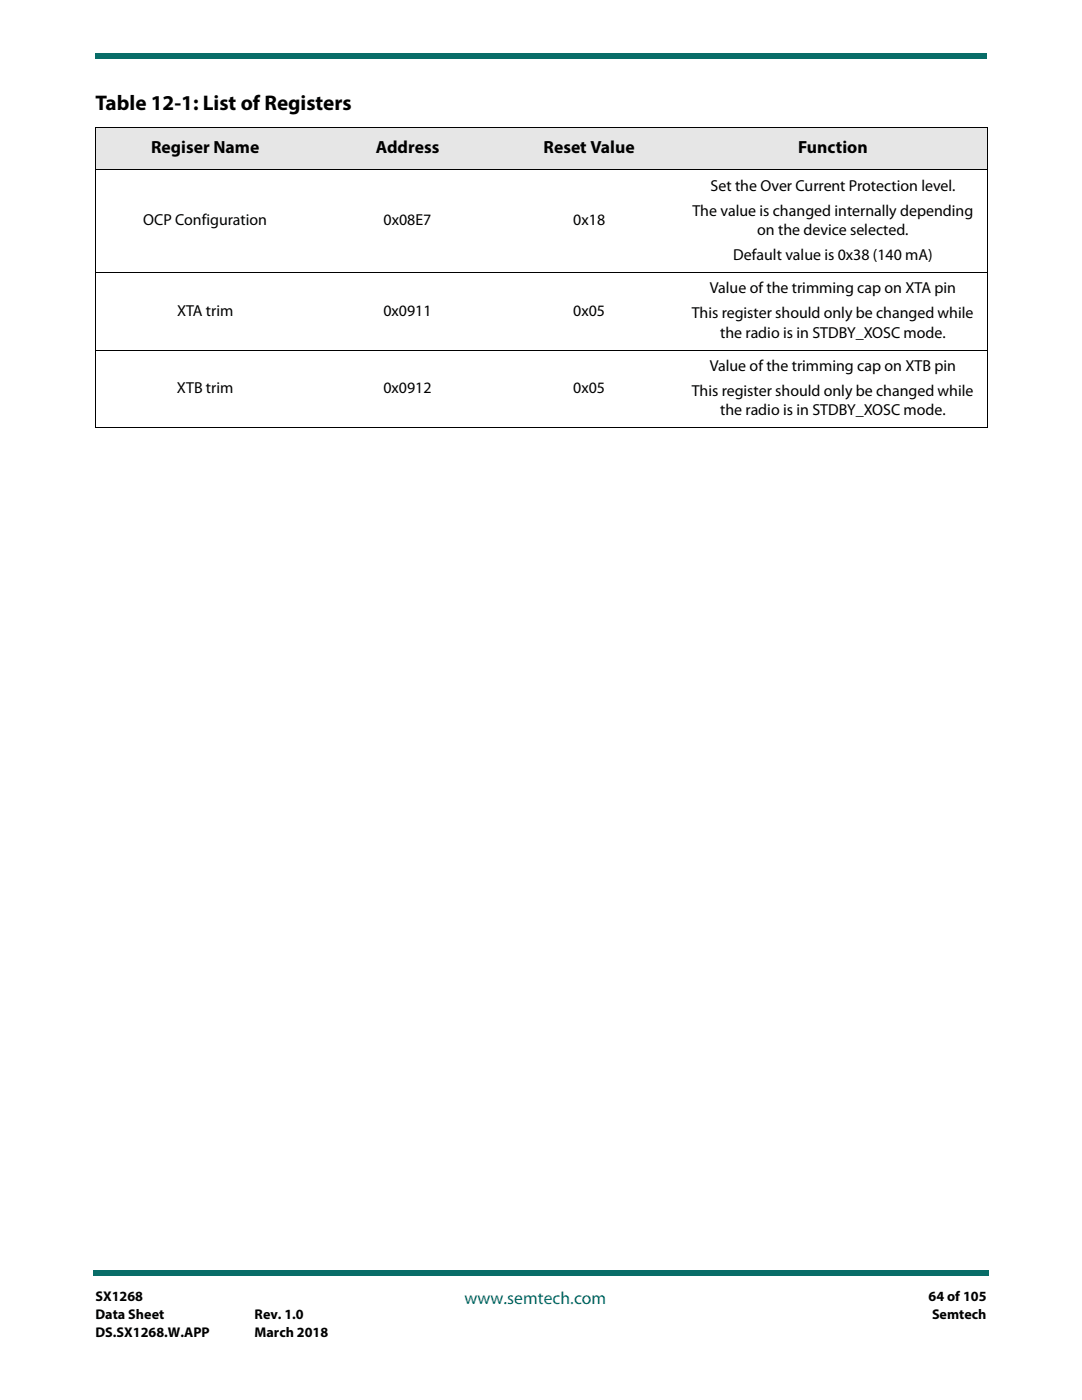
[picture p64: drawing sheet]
<svg xmlns="http://www.w3.org/2000/svg" width="216mm" height="279mm" viewBox="0 0 216 279" stroke-linecap="round" stroke-linejoin="round" font-family="sans-serif">
<defs><g id="words">
<text font-size="4.2" x="19" y="21.9">Table 12-1: List of Registers</text>
<g font-size="3.5">
<text x="30.1" y="30.6">Regiser Name</text>
<text x="75" y="30.6">Address</text>
<text x="108.5" y="30.6">Reset Value</text>
<text x="159.3" y="30.6">Function</text>
</g>
<text font-size="3.5" fill="#086d68" x="92.7" y="260.2">www.semtech.com</text>
<g font-size="3.2">
<text x="141.8" y="38.1">Set the Over Current Protection level.</text>
<text x="28.6" y="45">OCP Configuration</text>
<text x="76.5" y="45">0x08E7</text>
<text x="114.4" y="45">0x18</text>
<text x="138.2" y="43">The value is changed internally depending</text>
<text x="151.1" y="46.9">on the device selected.</text>
<text x="146.3" y="51.9">Default value is 0x38 (140 mA)</text>
<text x="141.6" y="58.6">Value of the trimming cap on XTA pin</text>
<text x="35.3" y="63">XTA trim</text>
<text x="76.5" y="63">0x0911</text>
<text x="114.4" y="63">0x05</text>
<text x="138" y="63.5">This register should only be changed while</text>
<text x="143.7" y="67.4">the radio is in STDBY_XOSC mode.</text>
<text x="141.6" y="74.1">Value of the trimming cap on XTB pin</text>
<text x="35.3" y="78.5">XTB trim</text>
<text x="76.5" y="78.5">0x0912</text>
<text x="114.4" y="78.5">0x05</text>
<text x="138" y="79">This register should only be changed while</text>
<text x="143.7" y="82.9">the radio is in STDBY_XOSC mode.</text>
</g>
<g font-size="2.8">
<text x="19" y="259.7">SX1268</text>
<text x="19" y="263.2">Data Sheet</text>
<text x="50.8" y="263.2">Rev. 1.0</text>
<text x="185.3" y="259.7">64 of 105</text>
<text x="186" y="263.2">Semtech</text>
<text x="19" y="266.7">DS.SX1268.W.APP</text>
<text x="50.8" y="266.7">March 2018</text>
</g>
</g></defs>
<g fill="#086d68">
<path d="M18.5 253.5h.5v1h-.5z"/>
<path d="M19 253.5h178.4v1h-178.4z"/>
</g>
<path d="M19 6.4h177.8v9.5h-177.8z" fill="#fff"/>
<g fill="#086d68">
<path d="M19 10.6v1z"/>
<path d="M19 10.6h177.8v1h-177.8z"/>
</g>
<g fill="#e6e6e6">
<path d="M19 25.4h43.9v8.5h-43.9z"/>
<path d="M62.9 25.4h36.9v8.5h-36.9z"/>
<path d="M99.8 25.4h35.5v8.5h-35.5z"/>
<path d="M135.3 25.4h61.8v8.5h-61.8z"/>
</g>
<path d="M19 25.4h178.1M19 33.9h178.1M19 25.5v59.8M197.1 25.5v59.8M19 54.3h178.1M19 69.8h178.1M19 85.4h178.1" fill="none" stroke="#000" stroke-width=".2"/>
<use href="#words"/>
</svg>
